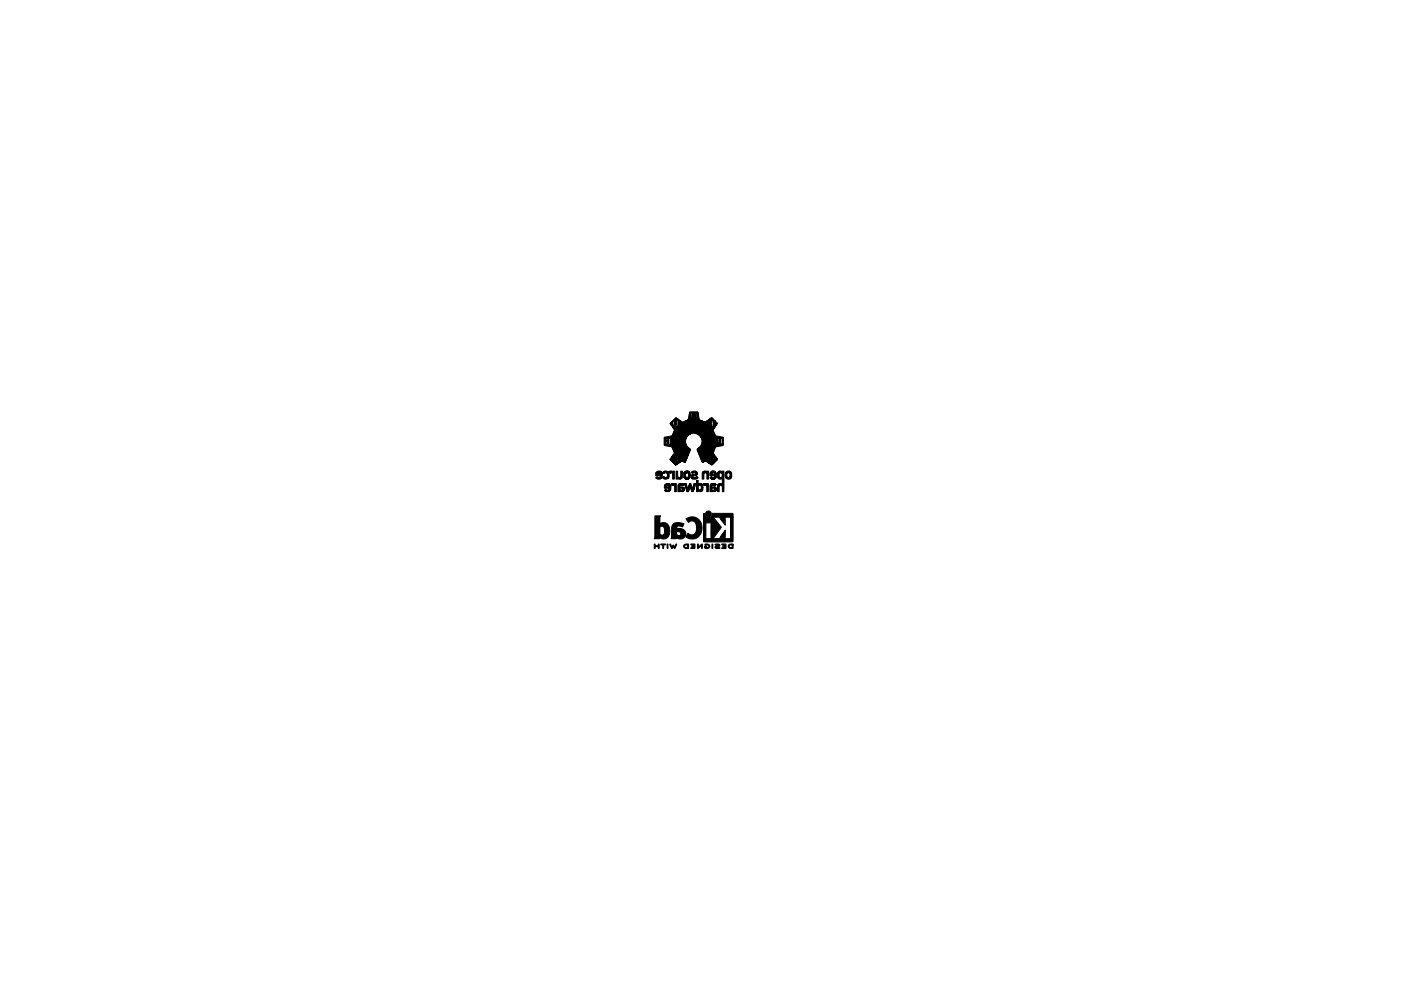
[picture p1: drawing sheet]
<svg xmlns="http://www.w3.org/2000/svg" width="297mm" height="210mm" viewBox="0 0 297 210" stroke-linecap="round" stroke-linejoin="round" font-family="sans-serif">
<g fill="#000" stroke="#000" stroke-width=".21">
<path d="M139.3 100.1l.3-.2 .5 .1 .2 .3h-1.2h1.2l.1 .3h-.3l-.1-.3h-.3h-.6h.4l-.1 .3h1l-1 .1h1l-.1 .7h-1.2h1.2l-.1 .1h-1h1l-.8 .1a.21 .21 0 0 1-.2-.3 .21 .21 0 0 1 .3 0h.4l.2-.3-1.1-.1 .1-.5zM140.5 100.2l.5-.3 .4 .1 .3 .2h-1.2h1.2l.2 .4-.2 .8h-1.2h1.2l-.2 .1-.5 .2-.3-.2a.16 .16 0 0 1-.1-.2 .16 .16 0 0 1 .3-.1l.4 .1 .2-.4-.1-.5-.5-.1a.2 .2 0 0 1-.2 .1 .2 .2 0 0 1-.2-.2zM141.5 93.8l.3-.1-.4 .1h.4v.2h-.4h.4h-.3zM141.5 93.3l.3-.1v.3h-.3zM141.8 100.1l.5-.2 .3 .2v-.1h.4v1.6h-.4v-1.2h-.5zM143 89.5l.4-.1-.4 .2 .4-.1v.6h-.4l.4 .1-.5-.2zM145.2 100.1l.6-.2 .2 .1h-.6h.6h-.7l.7 .1h-.7h.7l-.9 .1 .9-.1 .2 .2h-1.1h1.2l.1 .5h-.4l-.2-.5h-.8h.4l-.1 .5 .1 .5h-.4h.5h-.4h.7l.2-.5h.4l-.2 .5h-1.1h1.1l-.1 .2-1-.1 1 .1-.8 .1h.7h-.6l-.4-.3v-.9zM142.7 89.2l.6-.6 1.4 1 1.1-.4 .5-1.8h1.6l.1 .2-.7 .1-.2 .5-.2-.5-.4-.1v1.1h.3v-.8l.3 .6 .3-.6 .1 .8h.2v-1.1h.3l.2 1.3 .3 .3h-2.8h2.8l.5 .2h-3.8h3.8l.5 .1 1.4-.9 .1 .1h-.3h.3l.3 .3h-.9h.9l.2 .2h-1.5l1.6 .1h-1.2v.2h-.7h1.3v.3h-.6v.2h.6v.4h-7.3v-1.2l-.9 .1-.2 .3v.5h-.3h.4l.1 .2 .5 .1 8 .1v-1.2h.3l.5 .5-.5 .7h-9.1h9.1l-.2 .4h-8.6h8.6l-.2 .4 .3 .8h-3.7h3.7h-3.6h3.6l.2 .4 1.6 .3 .1 .1h-4.8h4.8v1.4h-.3v-1.3l-.9 .1-.1 .3 .1 .3 .6 .1v.5h.6l-.1 .2-1.6 .3-.5 1.4 .7 .9h-.5l-.1-.2-.5-.1-.3 .1v.2h.5v.2h-2.4h2.3l-.4 .2 .1 .5h-.7l1.2 .1 .3-.1v-.2h-.6v-.2l.5-.1 .1-.4h.5l.2 .4-.1 .1h-1.2h1.1l-1.1 .1 1.1-.1-.6 .6h-1h1l-.2 .3h-.5h.5l-.1 .1 1.1-1.1-1.2 1.2-1.2-.9-.9 .1h.5l-.4 .2-.1-.2-1-2.6 .9-1 .1-1-.3-.8-.7-.5-1-.1-.8 .4-.6 .8-.1 .5 .2 .7h-3.4v-1.3l-.9 .2 .1 .4-.2 .4 .2 .2 4.2 .1 .3 .5 .6 .5-.5 1.3h-3.2h3.2l-.3 .9h-1.7l-.2-.5-.4-.2-.9 .2h.5v.2l.5-.1 .1 .2h-1.3h1.3l.1 .2-1.5-.1 1.5 .1-.2 .3-.5-.1v.3l.4 .1 .5-.2 .1-.4h1.7l-.3 .5h-.3h.3h-.3h.3l-.1 .1-.7-.3-1.3 .8-1.1-1.1 1.3 1.1h-.2l-1.1-1.1 .8-1.3-.4-1.4-1.6-.3a1.85 1.85 0 0 1-.1-1.5l.1-.2 1.5-.3 .2-.2 .4-1.1-.9-1.4zM146.6 100.1l.6-.2 .4 .1h-.8l.9 .1h-.9h.9l.2 .4-.1 .2-.8 .3-.1 .2 .3 .1 .5-.1 .3 .2-.7 .3-.6-.2-.2-.4 .2-.3 .8-.3-.2-.2-.5 .1zM149 100.1l.4-.2 .4 .2h-.7h.8v-.1h.3v1.6h-.3v-1.1l-.3-.2-.3 .2-.1 1.1h-.3zM150.7 100.1l.7-.1h.1h-.6h.7l.3 .4v.2h-.4l-.1-.3-.8 .1h.3v.2h1v.5l-.2 .3h-1.1h1.2l-.3 .2h-.7h.7h-.6l-.4-.2 .3-.2 .2 .1-.4 .1 .7-.1 .3-.2-1.1-.2v-.5zM152.3 100.1l.3-.2 .5 .2v-.1h.4v.8h-.4l-.1-.5h-.8h.6l-.2 .1-.1 .4 .1 .4 .2 .1h-.6h.7l.2-.5h.4v3.5h-.4v-1.2l-.3-.2-.3 .3v1.1h-.4l.1-1.4 .3-.3 .6 .2h-.9l.9-.1v-1.2l-.6 .1-.3-.3-.1-.9z"/>
<path d="M152.4 93.3h.4h-.3h.3v.3h-.3h.3h-.4zM154 100.1l.7-.1 .2 .1h-.9h.9l.2 .2v.5h-.3l-.2-.5-.5 .2v.6l.2 .2 .5-.1v-.4h.3v.5l-.4 .3h-.5l-.4-.3v-.8zM138.7 115.5h.2v.3h.7v-.3l.1-.1v.9h-.1v-.3h-.7v.3h-.2zM138.8 109.4h1.2l-.1 1.7a1.31 1.31 0 0 1 1.5 0 1.31 1.31 0 0 1 .6 1.3v.2h-1.1a.66 .66 0 0 0-.2-.8 .66 .66 0 0 0-.8 0v1.5a.61 .61 0 0 0 .8 .1 .61 .61 0 0 0 .2-.8h1.1a1.34 1.34 0 0 1-.5 1.5 1.34 1.34 0 0 1-1.6-.1v.3h-1.2l.1-.5zM140.1 115.4l1 .1-.4 .1-.1 .8-.1-.8h-.4zM140.7 100.4h.1zM140.8 101.1v.1h-.1zM141.4 115.5h.2v.9zM141 102.8l.5-.2 .3 .1h-.5h.6l.3 .5h-.3l-.3-.3h-.6h.5l-.2 .1-.1 .3 1-.1 .1 .2-.1 .5-.2 .3-.5 .1-.4-.1a.17 .17 0 0 1-.2-.2 .17 .17 0 0 1 .2-.1l.5 .1 .3-.4h-1zM142 115.4h.2l.3 .6v-.1a.22 .22 0 0 1 .2-.3 .22 .22 0 0 1 .2 .3l.1 .1 .3-.6 .2 .1-.4 .9-.4-.5-.3 .5zM142.3 102.7l.3-.1 .3 .1h-.5h.5h-.6h.6h-.6l.7 .1v-.2h.4v1.7h-.4v-1.2l-.3-.2-.2 .1zM142.7 111.2a2.59 2.59 0 0 1 2.3-.1l-.3 .7a.76 .76 0 0 0-1.3 .3 1.45 1.45 0 0 1 2 1.1h-1a.51 .51 0 0 0-.4-.4 .51 .51 0 0 0-.5 .2v.3a.5 .5 0 0 0 .5 .3 .5 .5 0 0 0 .4-.4h1a1.17 1.17 0 0 1-.7 1.1 1.17 1.17 0 0 1-1.3-.3v.3h-1.1l.1-2.5z"/>
<path d="M143.3 100h.4v1.1l.3 .2 .3-.2v-1.1h.4v1.3l-.3 .3-.4 .1-.3-.2v.1h-.4zM143.9 102.8l.6-.2 .4 .1-1 .1h1.1l-.1-.1 .1 .1-.2 .2-1-.1h.6l-.3 .1v.3h.6l.3 .2 .1 .3-1-.2 .1 .4 .9-.2-.1 .4-1.3 .1 .1-1.3zM145.1 102.6h.4l.3 1.2 .4-1.2h.3h-.3h.3l.1 .5h-.3h.3l.2 .6 .3-1 .4-.1-.3 1.2h-.4h.3l-.1 .5h-.3l-.4-1.1-.2 .6h-.3h.3l-.1 .5h-.3zM145.1 115.6l.8-.2 .1 .8h-.2v-.6h-.1a.35 .35 0 0 0-.6 .3 .35 .35 0 0 0 .6 .3h.3l-.1 .2h-.2a.53 .53 0 0 1-.6-.2 .53 .53 0 0 1 0-.6zM145.5 110.1a2.2 2.2 0 0 1 2.6 0 2.2 2.2 0 0 1 .7 2.6 2.01 2.01 0 0 1-3.4 1.1l.5-.7a1.04 1.04 0 0 0 1.3 .3 1.04 1.04 0 0 0 .5-1.2v-.5a.99 .99 0 0 0-.5-1.1 .99 .99 0 0 0-1.2 .2zM146.5 115.4h.8l.1 .6a.3 .3 0 0 1-.1 .4 .3 .3 0 0 1-.4 0l-.4-.1 .7-.1v-.2l-.5-.1 .5-.1-.1-.2h-.6zM147.7 101.9h.3v.9l.5-.2 .2 .1h-.5h.5l.2 .1h-.9l1 .1v.5h-.3l-.2-.4h-.3l-.1 .1v.7l.1 .2 .4-.1 .1-.5h.3v.6h-.7h.7l-.1 .1h-.9h.9l-.7 .2h.5l-.6-.2-.1 .2h-.3zM147.7 101.2l.3 .2zM147.9 115.5h.2v.6l.5-.5a.18 .18 0 0 1 .3-.2 .17 .17 0 0 1 0 .3v.7l-.2-.7-.5 .5a.2 .2 0 0 1-.3 .1 .2 .2 0 0 1 0-.3zM149 102.7l.6-.1 .2 .2v-.2h.4v1.7h-.4v-1.2l-.5-.1zM149.5 115.5a.57 .57 0 0 1 .7-.1 .57 .57 0 0 1 .2 .8l-.5 .2a.31 .31 0 0 1-.5 0 .31 .31 0 0 1 0-.5 .31 .31 0 0 1 .4 0l-.2 .2a.37 .37 0 0 0 .5 .1 .37 .37 0 0 0 .1-.6 .37 .37 0 0 0-.6 0zM151 115.4l.1 .1v.9z"/>
<path d="M149.2 109l.2-.1a.81 .81 0 0 0 .8 .9 .81 .81 0 0 0 .8-.9h4.3l.1 .8h-1.8l.2 .4v1.3l-1-1.2-.2-.5h-1.5l1.1 1.2h-2.5l-.2 3.4h1.4l-.2-.9 .2-2.5h1.3l.7 1-1.8 2.4h1.6l.1-.5 1-1.3-.2 1.8h1.4l-.1-.5v-3.8l.1-.3h.4v5.2h-6.2zM150.7 102.8l.5-.2 .4 .1h-.8h.9h-.9h.9l-1 .1h1.1l-1.2 .1h1.2l-.3 .1h-.5l-.1 .1v.2h.7l.2 .2 .1 .3-1-.2 .1 .4 .9-.2-.2 .4-.5 .1-.3-.1v.1h-.4zM151.6 115.5a.64 .64 0 0 1 1 .3l-.8 .3 .8 .1a.63 .63 0 0 1-1-.2l.8-.3-.7-.1zM153 115.4h.6a.24 .24 0 0 1 .3 .1 .24 .24 0 0 1 0 .3v.2a.3 .3 0 0 1 0 .4 .3 .3 0 0 1-.4 0l-.5-.1 .7-.1v-.2l-.5-.1 .5-.1v-.2h-.6zM154.5 115.6a.55 .55 0 0 1 .9 0h-.3a.35 .35 0 0 0-.5 .3 .35 .35 0 0 0 .5 .3h.1v-.6h.2v.8a.6 .6 0 0 1-.8-.1 .6 .6 0 0 1-.1-.7z"/>
<circle cx="150.2" cy="109" r=".62"/>
</g>
</svg>
